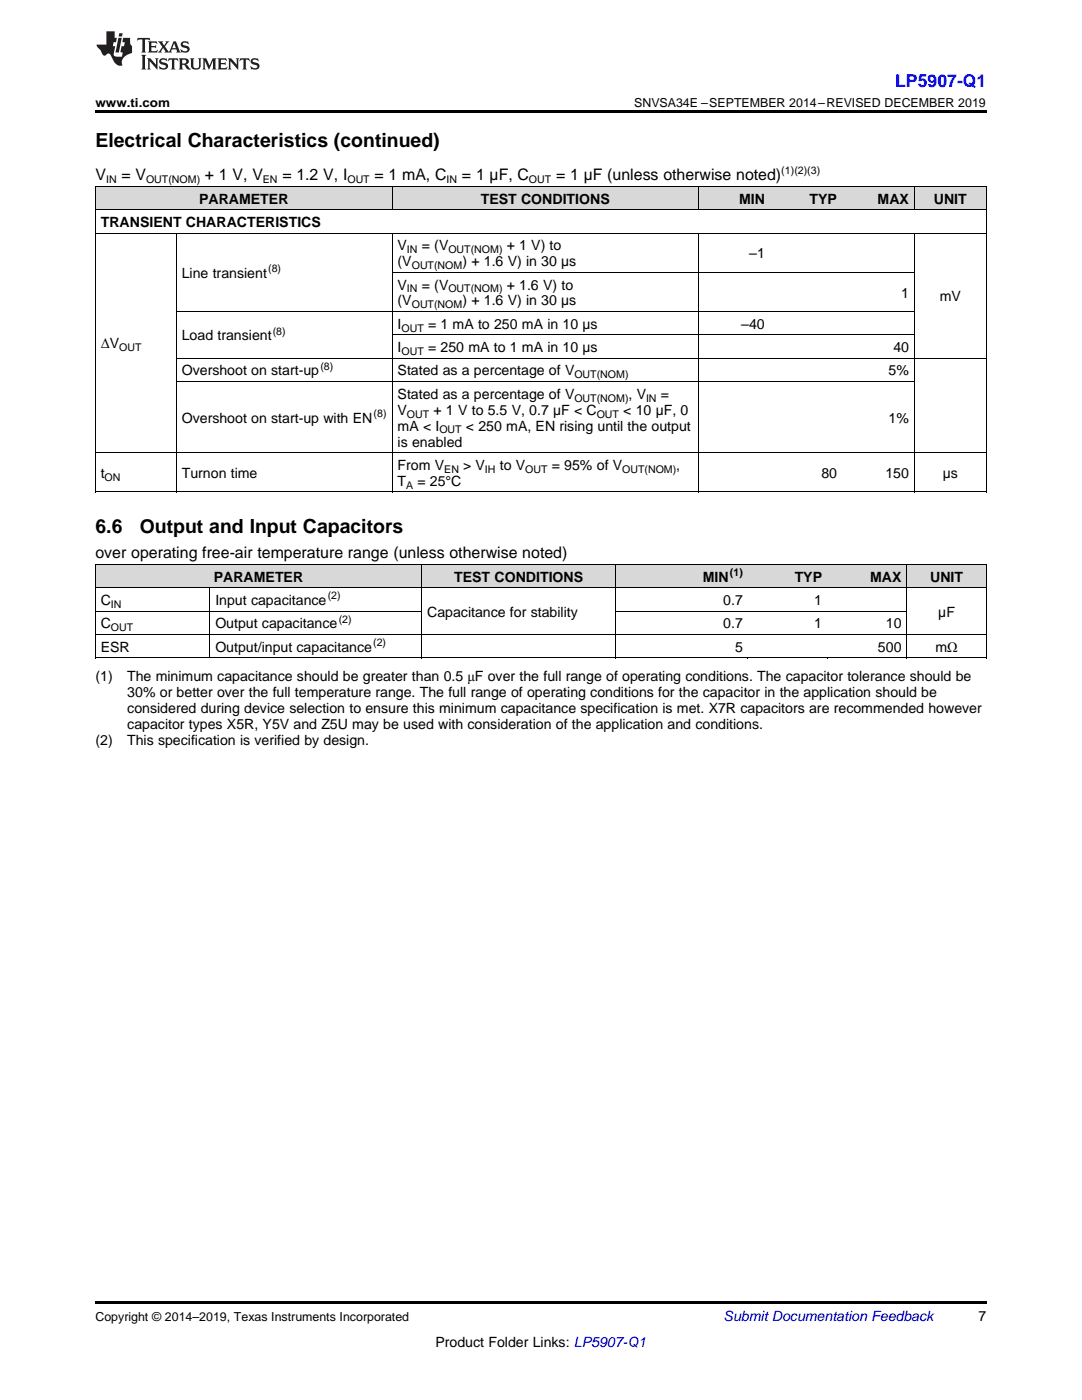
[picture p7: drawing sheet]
<svg xmlns="http://www.w3.org/2000/svg" width="216mm" height="279mm" viewBox="0 0 216 279" stroke-linecap="round" stroke-linejoin="round" font-family="sans-serif">
<defs><g id="words">
<g font-size="3.9">
<text x="19" y="29.3">Electrical Characteristics (continued)</text>
<text x="19" y="106.3">6.6</text>
<text x="27.9" y="106.3">Output and Input Capacitors</text>
</g>
<text font-size="3.5" fill="#00f" x="178.6" y="17.3">LP5907-Q1</text>
<g font-size="3.2">
<text x="19" y="36">V</text>
<text x="24.2" y="36">= V</text>
<text x="40.9" y="36">+ 1 V, V</text>
<text x="56.3" y="36">= 1.2 V, I</text>
<text x="74.7" y="36">= 1 mA, C</text>
<text x="92.2" y="36">= 1 µF, C</text>
<text x="111" y="36">= 1 µF (unless otherwise noted)</text>
<text x="19" y="111.4">over operating free-air temperature range (unless otherwise noted)</text>
</g>
<g font-size="2.8">
<text x="39.7" y="40.6">PARAMETER</text>
<text x="95.9" y="40.6">TEST CONDITIONS</text>
<text x="147.5" y="40.6">MIN</text>
<text x="161.5" y="40.6">TYP</text>
<text x="175.1" y="40.6">MAX</text>
<text x="186.3" y="40.6">UNIT</text>
<text x="20.1" y="45.3">TRANSIENT CHARACTERISTICS</text>
<text x="79.3" y="50">V</text>
<text x="79.3" y="53.1">(V</text>
<text x="84.2" y="50">= (V</text>
<text x="92.3" y="53.1">) + 1.6 V) in 30 µs</text>
<text x="101.1" y="50">+ 1 V) to</text>
<text x="149.5" y="51.5">–1</text>
<text x="36.3" y="55.5">Line transient</text>
<text x="79.3" y="57.8">V</text>
<text x="84.2" y="57.8">= (V</text>
<text x="101.1" y="57.8">+ 1.6 V) to</text>
<text x="179.8" y="59.4">1</text>
<text x="79.3" y="61">(V</text>
<text x="79.3" y="65.6">I</text>
<text x="85.4" y="65.6">= 1 mA to 250 mA in 10 µs</text>
<text x="92.3" y="61">) + 1.6 V) in 30 µs</text>
<text x="147.9" y="65.6">–40</text>
<text x="187.5" y="60.1">mV</text>
<text x="20.1" y="69.5">ΔV</text>
<text x="36.3" y="67.9">Load transient</text>
<text x="79.3" y="70.3">I</text>
<text x="85.4" y="70.3">= 250 mA to 1 mA in 10 µs</text>
<text x="178.3" y="70.3">40</text>
<text x="36.3" y="74.9">Overshoot on start-up</text>
<text x="79.3" y="74.9">Stated as a percentage of V</text>
<text x="177.3" y="74.9">5%</text>
<text x="79.3" y="79.6">Stated as a percentage of V</text>
<text x="79.3" y="82.8">V</text>
<text x="86.5" y="82.8">+ 1 V to 5.5 V, 0.7 µF &lt; C</text>
<text x="124.4" y="82.8">&lt; 10 µF, 0</text>
<text x="125.4" y="79.6">, V</text>
<text x="131.9" y="79.6">=</text>
<text x="36.3" y="84.3">Overshoot on start-up with EN</text>
<text x="79.3" y="85.9">mA &lt; I</text>
<text x="79.3" y="89.1">is enabled</text>
<text x="93" y="85.9">&lt; 250 mA, EN rising until the output</text>
<text x="177.3" y="84.3">1%</text>
<text x="20.1" y="95.4">t</text>
<text x="36.3" y="95.4">Turnon time</text>
<text x="79.3" y="93.8">From V</text>
<text x="92.4" y="93.8">&gt; V</text>
<text x="99.7" y="93.8">to V</text>
<text x="110.1" y="93.8">= 95% of V</text>
<text x="134.9" y="93.8">,</text>
<text x="163.9" y="95.4">80</text>
<text x="176.7" y="95.4">150</text>
<text x="188.1" y="95.4">µs</text>
<text x="79.3" y="96.9">T</text>
<text x="83.3" y="96.9">= 25°C</text>
<text x="42.7" y="116.1">PARAMETER</text>
<text x="90.6" y="116.1">TEST CONDITIONS</text>
<text x="140.2" y="116.1">MIN</text>
<text x="158.6" y="116.1">TYP</text>
<text x="173.6" y="116.1">MAX</text>
<text x="185.6" y="116.1">UNIT</text>
<text x="20.1" y="120.8">C</text>
<text x="20.1" y="125.4">C</text>
<text x="43" y="120.8">Input capacitance</text>
<text x="43" y="125.4">Output capacitance</text>
<text x="85.2" y="123.1">Capacitance for stability</text>
<text x="144.3" y="120.8">0.7</text>
<text x="144.3" y="125.4">0.7</text>
<text x="162.5" y="120.8">1</text>
<text x="162.5" y="125.4">1</text>
<text x="176.8" y="125.4">10</text>
<text x="187.2" y="123.1">µF</text>
<text x="20.1" y="130.1">ESR</text>
<text x="43" y="130.1">Output/input capacitance</text>
<text x="146.7" y="130.1">5</text>
<text x="175.2" y="130.1">500</text>
<text x="186.7" y="130.1">mΩ</text>
<text x="19" y="135.9">(1)</text>
<text x="25.4" y="135.9">The minimum capacitance should be greater than 0.5 μF over the full range of operating conditions. The capacitor tolerance should be</text>
<text x="25.4" y="139.1">30% or better over the full temperature range. The full range of operating conditions for the capacitor in the application should be</text>
<text x="25.4" y="142.3">considered during device selection to ensure this minimum capacitance specification is met. X7R capacitors are recommended however</text>
<text x="19" y="148.6">(2)</text>
<text x="25.4" y="148.6">This specification is verified by design.</text>
<text x="25.4" y="145.5">capacitor types X5R, Y5V and Z5U may be used with consideration of the application and conditions.</text>
<text x="195.3" y="263.6">7</text>
<text x="86.9" y="268.9">Product Folder Links: LP5907-Q1</text>
</g>
<text font-size="2.8" fill="#0000c8" x="144.4" y="263.6">Submit Documentation Feedback</text>
<g font-size="2.5">
<text x="19" y="21.4">www.ti.com</text>
<text x="126.5" y="21.4">SNVSA34E –SEPTEMBER 2014–REVISED DECEMBER 2019</text>
<text x="19" y="263.6">Copyright © 2014–2019, Texas Instruments Incorporated</text>
</g>
<g font-size="2.1">
<text x="155.9" y="34.7">(1)(2)(3)</text>
<text x="21.2" y="36.6">IN</text>
<text x="29.1" y="36.6">OUT(NOM)</text>
<text x="52.5" y="36.6">EN</text>
<text x="69.3" y="36.6">OUT</text>
<text x="89.1" y="36.6">IN</text>
<text x="105.6" y="36.6">OUT</text>
<text x="81.2" y="50.5">IN</text>
<text x="82.2" y="53.7">OUT(NOM</text>
<text x="89.5" y="50.5">OUT(NOM)</text>
<text x="53.5" y="54.3">(8)</text>
<text x="81.2" y="58.3">IN</text>
<text x="89.5" y="58.3">OUT(NOM)</text>
<text x="82.2" y="61.5">OUT(NOM</text>
<text x="23.8" y="70.1">OUT</text>
<text x="54.4" y="66.8">(8)</text>
<text x="80.1" y="66.2">OUT</text>
<text x="80.1" y="70.8">OUT</text>
<text x="63.9" y="73.8">(8)</text>
<text x="114.6" y="75.5">OUT(NOM)</text>
<text x="74.5" y="83.2">(8)</text>
<text x="81.2" y="83.3">OUT</text>
<text x="114.6" y="80.2">OUT(NOM)</text>
<text x="119.1" y="83.3">OUT</text>
<text x="128.9" y="80.2">IN</text>
<text x="87.7" y="86.5">OUT</text>
<text x="20.9" y="95.9">ON</text>
<text x="88.7" y="94.3">EN</text>
<text x="96.8" y="94.3">IH</text>
<text x="104.8" y="94.3">OUT</text>
<text x="124.1" y="94.3">OUT(NOM)</text>
<text x="81" y="97.5">A</text>
<text x="65.4" y="119.6">(2)</text>
<text x="145.6" y="115">(1)</text>
<text x="22.1" y="121.3">IN</text>
<text x="22.1" y="126">OUT</text>
<text x="67.6" y="124.3">(2)</text>
<text x="74.5" y="128.9">(2)</text>
</g>
</g></defs>
<g fill="#d8d8d8">
<path d="M19 112.7h22.9v4.7h-22.9z"/>
<path d="M41.9 112.7h42.3v4.7h-42.3z"/>
<path d="M84.2 112.7h38.7v4.7h-38.7z"/>
<path d="M122.9 112.7h26.4v4.7h-26.4z"/>
<path d="M149.3 112.7h15.8v4.7h-15.8z"/>
<path d="M165.1 112.7h15.9v4.7h-15.9z"/>
<path d="M181 112.7h15.8v4.7h-15.8z"/>
<path d="M19 37.3h16.2v4.6h-16.2z"/>
<path d="M35.2 37.3h43.1v4.6h-43.1z"/>
<path d="M78.3 37.3h39.5v4.6h-39.5z"/>
<path d="M117.8 37.3h21.5v4.6h-21.5z"/>
<path d="M139.3 37.3h14.4v4.6h-14.4z"/>
<path d="M153.7 37.3h14.4v4.6h-14.4z"/>
<path d="M168.1 37.3h14.4v4.6h-14.4z"/>
<path d="M182.5 37.3h14.3v4.6h-14.3z"/>
</g>
<path d="M19 22h177.8v.5h-177.8zM19 131.3h.2zM84.1 131.3h.1zM122.8 131.3h.1zM149.2 131.3h.1zM165 131.3h.1zM180.9 131.3h.1zM196.7 131.3h.1zM19 259.7h177.8v.5h-177.8z" fill="#000"/>
<g fill="none" stroke="#000" stroke-width=".2">
<path d="M19 37.2h177.8M19.1 37.2v61M78.2 37.2v4.7M139.3 37.2v4.7M182.4 37.2v4.7M196.8 37.2v61M19 46.5h177.8M19 41.9h177.8M35.2 46.6v51.6M78.2 46.6v51.6M78.3 54.3h104.2M139.3 46.6v51.6"/>
<path d="M182.4 46.6v51.6M35.2 76.1h147.3M35.2 71.5h161.6M35.2 62.2h147.3M78.3 66.8h104.2M19 98.2h177.8M19 90.3h177.8M19 117.3h177.8M19 112.7h177.8M19.1 112.7v18.6M41.9 117.3v14M84.1 112.7v18.6"/>
<path d="M122.9 112.7v18.6M180.9 112.7v18.6M196.8 112.7v18.6M19 131.3h177.8M19 126.6h177.8M19 122h65.1M122.9 122h58.1"/>
</g>
<g fill="#231f20">
<path d="M27.5 7.6l-.1 .5 .4-.2h.6v.1v2.1l-.2 .4h1l-.3-.4v-2.1l.1-.1h.5l.5 .2-.2-.5zM29.5 8.3l.2 .3v1.5l-.2 .4h1.8l.2-.6a1.04 1.04 0 0 1-1.3 .2v-.7h.6l.3 .2v-.6l-.3 .2h-.6v-.6l.8-.1 .4 .3-.2-.5zM31.5 8.3l.9 1.1-.9 1.1h.8l-.2-.2 .5-.7 .4 .7-.2 .2h1.5l-.1-.2 .1-.4h.9l.1 .4-.2 .2h1l-.3-.3-.7-1.9h-.5l-.9 2-.8-1 .9-1h-.8l.1 .3-.3 .5-.4-.6 .2-.2zM34.7 8.6l.4 1h-.7zM36.3 8.4a.63 .63 0 0 0-.2 .7 .63 .63 0 0 0 .6 .4l.6 .2 .1 .2a.75 .75 0 0 1-.7 .4 .75 .75 0 0 1-.6-.5l.1 .7 .1-.1a1.11 1.11 0 0 0 1.5-.6 1.13 1.13 0 0 0-1.2-.8l-.1-.4a1.04 1.04 0 0 1 1.2 .2l-.2-.5-.1 .1-.5-.2zM28.2 10.9l.2 .4v2.2l-.2 .4h1l-.3-.4v-2.2l.3-.4zM29.3 11.6l.3 .4v1.5l-.3 .4h.8l-.2-.4v-1.3l1.5 1.7v-1.9l.2-.4h-.7l.2 .4v.9l-1.1-1.3zM32 11.8a.62 .62 0 0 0-.2 .7 .62 .62 0 0 0 .6 .4l.6 .1 .1 .3a.76 .76 0 0 1-.7 .3 .76 .76 0 0 1-.6-.4l.1 .7 .1-.1a1.11 1.11 0 0 0 1.5-.6 1.13 1.13 0 0 0-1.2-.8l-.1-.4a1.04 1.04 0 0 1 1.2 .2l-.2-.6-.1 .1-.5-.1zM33.7 11.6l-.2 .6a.61 .61 0 0 1 .8-.3v1.6l-.2 .4h.9l-.2-.4v-1.6a.63 .63 0 0 1 .8 .3l-.2-.6zM35.6 11.6l.3 .4v1.5l-.3 .4h1l-.2-.2v-.8l.5 .2a.76 .76 0 0 0 1.2 .7l-1-1a.58 .58 0 0 0 .6-.5 .58 .58 0 0 0-.5-.6zM36.4 11.9h.1a.45 .45 0 0 1 .5 .1 .45 .45 0 0 1 .1 .5l-.7 .2zM37.9 11.6l.2 .2a2.17 2.17 0 0 0 .3 1.9 .99 .99 0 0 0 1.6-.6v-1.1l.2-.4h-.7l.2 .2a1.92 1.92 0 0 1-.2 1.8 .6 .6 0 0 1-.9-.5v-1.1l.2-.4zM40.4 11.6l.2 .4v1.5l-.2 .4h.7l-.2-.4v-1.4l.8 1.8 .8-1.8v1.4l-.2 .4h.9l-.2-.4v-1.5l.2-.4h-.8l-.6 1.5-.6-1.5zM43.4 11.6l.2 .4v1.5l-.2 .4h1.8l.2-.6a1.04 1.04 0 0 1-1.3 .1v-.6h.5l.4 .2v-.6l-.4 .2h-.5v-.7h.8l.3 .3-.1-.6zM45.5 11.6l.2 .4v1.5l-.2 .4h.7l-.2-.4v-1.3l1.5 1.7v-1.9l.2-.4h-.7l.2 .4v.9l-1.1-1.3zM47.9 11.6l-.1 .6a.61 .61 0 0 1 .8-.3v1.6l-.3 .4h1l-.3-.4 .1-1.6a.63 .63 0 0 1 .7 .3l-.1-.6zM50.2 11.8a.62 .62 0 0 0-.2 .7 .62 .62 0 0 0 .6 .4l.6 .1 .2 .3a.76 .76 0 0 1-.8 .3 .76 .76 0 0 1-.6-.4l.1 .7 .2-.1a1.11 1.11 0 0 0 1.5-.6 1.13 1.13 0 0 0-1.3-.8l-.1-.4a1.04 1.04 0 0 1 1.2 .2l-.1-.6-.2 .1-.5-.1z"/>
<path d="M21.2 6.3v2.6h-1.9l.1 .4 .7 .9a.91 .91 0 0 0 1 .8 .56 .56 0 0 1 .5-.3 .56 .56 0 0 1 .5 .3l.4 .8a1.53 1.53 0 0 0 1.9 1.2 1.54 1.54 0 0 1 1-2.1l.9-.3v-1.4a1.52 1.52 0 0 1-.3-1.6h-1.4l-.2 .8h.5l-.2 .8h-.4l-.2 1v.2l.4 .1-.2 .8a1.93 1.93 0 0 1-1.6-.3l.3-1.8h-.5l.2-.8h.4l.2-.8h-.4v-1.3zM23.6 7.6l-.6 2.9h.7l.6-2.9zM23.8 6.6l-.1 .7h.6l.2-.7z"/>
</g>
<use href="#words"/>
</svg>
